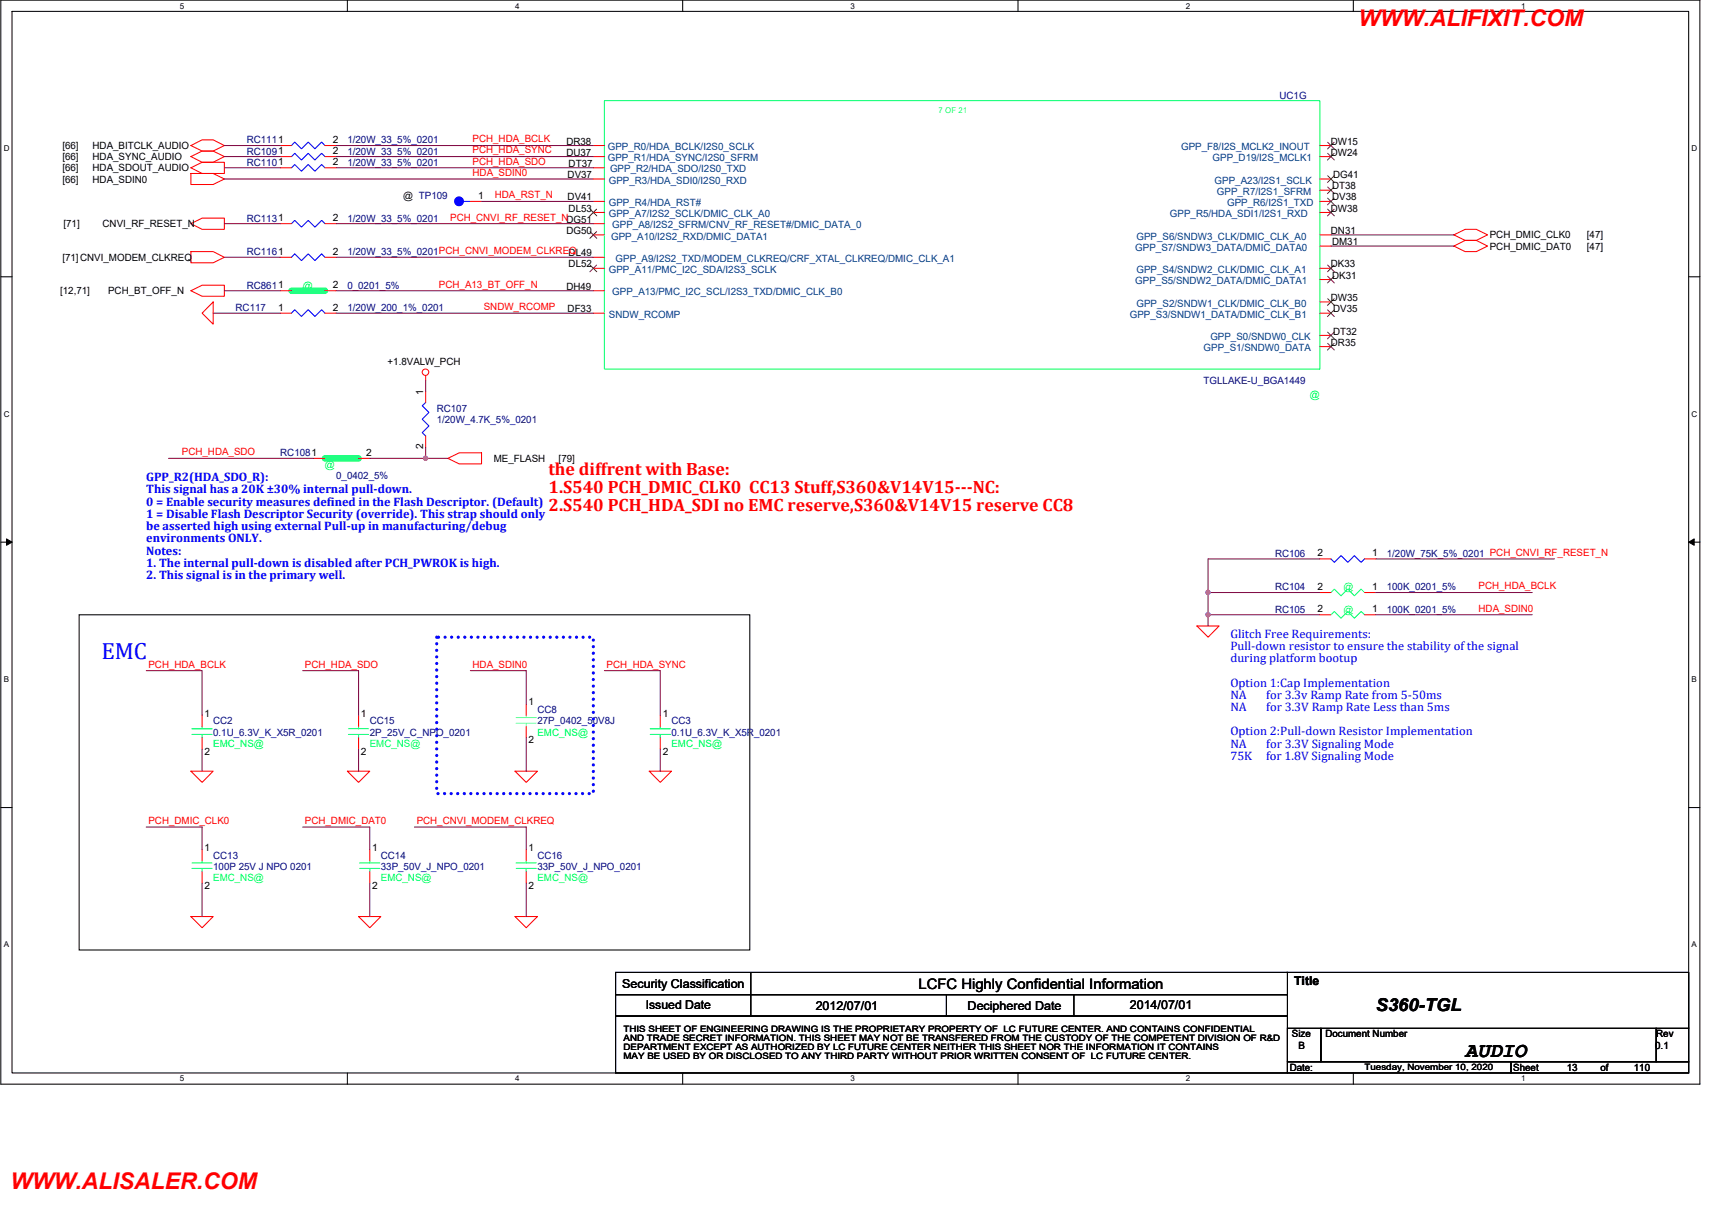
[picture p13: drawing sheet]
<svg xmlns="http://www.w3.org/2000/svg" width="420mm" height="297mm" viewBox="0 0 420 297" stroke-linecap="round" stroke-linejoin="round" font-family="sans-serif">
<defs><g id="words">
<text font-size="5.8" fill="#00f" x="24.9" y="161.9">EMC</text>
<g font-size="5.6" fill="#f00">
<text x="333.4" y="6.4">WWW.ALIFIXIT.COM</text>
<text x="2.5" y="291.9">WWW.ALISALER.COM</text>
</g>
<text font-size="5.2" x="359.6" y="259.6">AUDIO</text>
<g font-size="4.4" fill="#f00">
<text x="134.6" y="116.7">the diffrent with Base:</text>
<text x="134.6" y="121">1.S540 PCH_DMIC_CLK0 CC13 Stuff,S360&amp;V14V15---NC:</text>
<text x="134.6" y="125.4">2.S540 PCH_HDA_SDI no EMC reserve,S360&amp;V14V15 reserve CC8</text>
</g>
<text font-size="4.4" x="337.6" y="248.2">S360-TGL</text>
<text font-size="3.6" x="225.4" y="242.7">LCFC Highly Confidential Information</text>
<g font-size="3" fill="#00f">
<text x="35.9" y="118.1">GPP_R2(HDA_SDO_R):</text>
<text x="35.9" y="121.1">This signal has a 20K ±30% internal pull-down.</text>
<text x="35.9" y="124.1">0 = Enable security measures defined in the Flash Descriptor. (Default)</text>
<text x="35.9" y="127.1">1 = Disable Flash Descriptor Security (override). This strap should only</text>
<text x="35.9" y="130.1">be asserted high using external Pull-up in manufacturing/debug</text>
<text x="35.9" y="133.1">environments ONLY.</text>
<text x="35.9" y="136.1">Notes:</text>
<text x="35.9" y="139.1">1. The internal pull-down is disabled after PCH_PWROK is high.</text>
<text x="35.9" y="142.2">2. This signal is in the primary well.</text>
<text x="302" y="156.5">Glitch Free Requirements:</text>
<text x="302" y="159.5">Pull-down resistor to ensure the stability of the signal</text>
<text x="302" y="162.5">during platform bootup</text>
<text x="302" y="168.5">Option 1:Cap Implementation</text>
<text x="302" y="171.5">NA</text>
<text x="310.8" y="171.5">for 3.3v Ramp Rate from 5-50ms</text>
<text x="302" y="174.5">NA</text>
<text x="310.8" y="174.5">for 3.3V Ramp Rate Less than 5ms</text>
<text x="302" y="180.6">Option 2:Pull-down Resistor Implementation</text>
<text x="302" y="183.6">NA</text>
<text x="310.8" y="183.6">for 3.3V Signaling Mode</text>
<text x="302" y="186.6">75K</text>
<text x="310.7" y="186.6">for 1.8V Signaling Mode</text>
</g>
<g font-size="3">
<text x="152.7" y="242.5">Security Classification</text>
<text x="317.6" y="241.7">Title</text>
<text x="158.5" y="247.7">Issued Date</text>
<text x="200.2" y="248">2012/07/01</text>
<text x="237.5" y="248">Deciphered Date</text>
<text x="277.3" y="247.7">2014/07/01</text>
</g>
<g font-size="2.5" fill="#000080">
<text x="314" y="24.3">UC1G</text>
<text x="60.6" y="35.2">RC1111</text>
<text x="85.2" y="35.2">1/20W_33_5%_0201</text>
<text x="60.6" y="38">RC1091</text>
<text x="60.6" y="40.7">RC1101</text>
<text x="85.2" y="38">1/20W_33_5%_0201</text>
<text x="85.2" y="40.7">1/20W_33_5%_0201</text>
<text x="60.6" y="54.4">RC1131</text>
<text x="85.2" y="54.4">1/20W_33_5%_0201</text>
<text x="60.6" y="62.7">RC1161</text>
<text x="85.2" y="62.7">1/20W_33_5%_0201PCH_CNVI_MODEM_CLKREQ</text>
<text x="60.6" y="70.9">RC8611</text>
<text x="85.2" y="70.9">0_0201_5%</text>
<text x="57.8" y="76.4">RC117</text>
<text x="85.2" y="76.4">1/20W_200_1%_0201</text>
<text x="295.4" y="94.2">TGLLAKE-U_BGA1449</text>
<text x="107.2" y="101">RC107</text>
<text x="107.2" y="103.8">1/20W_4.7K_5%_0201</text>
<text x="68.8" y="112">RC1081</text>
<text x="82.5" y="117.5">0_0402_5%</text>
<text x="312.9" y="136.7">RC106</text>
<text x="340.3" y="136.7">1/20W_75K_5%_0201 PCH_CNVI_RF_RESET_N</text>
<text x="312.9" y="144.9">RC104</text>
<text x="340.3" y="144.9">100K_0201_5%</text>
<text x="312.9" y="150.4">RC105</text>
<text x="340.3" y="150.4">100K_0201_5%</text>
<text x="52.3" y="177.8">CC2</text>
<text x="90.8" y="177.8">CC15</text>
<text x="131.9" y="175.1">CC8</text>
<text x="131.9" y="177.8">27P_0402_50V8J</text>
<text x="164.8" y="177.8">CC3</text>
<text x="52.3" y="180.6">0.1U_6.3V_K_X5R_0201</text>
<text x="90.8" y="180.6">2P_25V_C_NPO_0201</text>
<text x="164.8" y="180.6">0.1U_6.3V_K_X5R_0201</text>
<text x="52.3" y="210.8">CC13</text>
<text x="52.3" y="213.5">100P 25V J NPO 0201</text>
<text x="93.5" y="210.8">CC14</text>
<text x="93.5" y="213.5">33P_50V_J_NPO_0201</text>
<text x="131.9" y="210.8">CC16</text>
<text x="131.9" y="213.5">33P_50V_J_NPO_0201</text>
</g>
<g font-size="2.5">
<text x="81.6" y="35.1">2</text>
<text x="139" y="35.5">DR38</text>
<text x="326.6" y="35.5">DW15</text>
<text x="15.3" y="36.6">[66]</text>
<text x="15.3" y="39.3">[66]</text>
<text x="22.7" y="36.6">HDA_BITCLK_AUDIO</text>
<text x="22.7" y="39.3">HDA_SYNC_AUDIO</text>
<text x="81.6" y="37.8">2</text>
<text x="81.6" y="40.6">2</text>
<text x="139" y="38.2">DU37</text>
<text x="139.6" y="41">DT37</text>
<text x="326.6" y="38.2">DW24</text>
<text x="15.3" y="42.1">[66]</text>
<text x="15.3" y="44.8">[66]</text>
<text x="22.7" y="42.1">HDA_SDOUT_AUDIO</text>
<text x="22.7" y="44.8">HDA_SDIN0</text>
<text x="139.3" y="43.7">DV37</text>
<text x="326.9" y="46.4">DT38</text>
<text x="327.2" y="43.7">DG41</text>
<text x="99" y="48.9">@ TP109</text>
<text x="117.3" y="48.9">1</text>
<text x="139.3" y="49.2">DV41</text>
<text x="139.6" y="51.9">DL53</text>
<text x="326.6" y="51.9">DW38</text>
<text x="326.9" y="49.2">DV38</text>
<text x="15.6" y="55.8">[71]</text>
<text x="25.2" y="55.8">CNVI_RF_RESET_N</text>
<text x="81.6" y="54.3">2</text>
<text x="139" y="57.4">DG50</text>
<text x="326.6" y="57.4">DN31</text>
<text x="365.6" y="58.5">PCH_DMIC_CLK0</text>
<text x="389.5" y="58.5">[47]</text>
<text x="15.3" y="64">[71]CNVI_MODEM_CLKREQ</text>
<text x="81.6" y="62.6">2</text>
<text x="139.6" y="65.7">DL52</text>
<text x="139.6" y="62.9">DL49</text>
<text x="326.6" y="65.7">DK33</text>
<text x="326.9" y="60.2">DM31</text>
<text x="365.6" y="61.3">PCH_DMIC_DAT0</text>
<text x="389.5" y="61.3">[47]</text>
<text x="81.6" y="70.8">2</text>
<text x="139" y="71.2">DH49</text>
<text x="326.9" y="68.4">DK31</text>
<text x="14.8" y="72.3">[12,71]</text>
<text x="26.5" y="72.3">PCH_BT_OFF_N</text>
<text x="68.3" y="76.3">1</text>
<text x="81.6" y="76.3">2</text>
<text x="139.3" y="76.6">DF33</text>
<text x="326.6" y="73.9">DW35</text>
<text x="327.2" y="76.6">DV35</text>
<text x="327.2" y="82.1">DT32</text>
<text x="95.1" y="89.5">+1.8VALW_PCH</text>
<text x="326.6" y="84.9">DR35</text>
<text x="103.9" y="96.9" transform="rotate(-90 103.9 96.9)">1</text>
<text x="89.9" y="111.9">2</text>
<text x="103.9" y="110.3" transform="rotate(-90 103.9 110.3)">2</text>
<text x="121.2" y="113.4">ME_FLASH</text>
<text x="137.1" y="113.4">[79]</text>
<text x="323.4" y="136.6">2</text>
<text x="336.8" y="136.6">1</text>
<text x="323.4" y="144.9">2</text>
<text x="336.8" y="144.9">1</text>
<text x="323.4" y="150.3">2</text>
<text x="336.8" y="150.3">1</text>
<text x="129.7" y="173.1">1</text>
<text x="50.2" y="175.9">1</text>
<text x="88.6" y="175.9">1</text>
<text x="162.6" y="175.9">1</text>
<text x="50.2" y="185.3">2</text>
<text x="88.6" y="185.3">2</text>
<text x="129.7" y="182.5">2</text>
<text x="162.6" y="185.3">2</text>
<text x="50.2" y="208.8">1</text>
<text x="91.3" y="208.8">1</text>
<text x="129.7" y="208.8">1</text>
<text x="50.2" y="218.2">2</text>
<text x="91.3" y="218.2">2</text>
<text x="129.7" y="218.2">2</text>
<text x="317.1" y="254.7">Size</text>
<text x="318.7" y="257.4">B</text>
<text x="325.3" y="254.7">Document Number</text>
<text x="406.2" y="257.4">0.1</text>
<text x="406.5" y="254.7">Rev</text>
<text x="316.5" y="262.9">Date:</text>
<text x="371.4" y="262.9">Sheet</text>
<text x="384.5" y="262.9">13</text>
<text x="392.8" y="262.9">of</text>
<text x="401" y="262.9">110</text>
</g>
<g font-size="2.5" fill="#f00">
<text x="116" y="35">PCH_HDA_BCLK</text>
<text x="116" y="37.7">PCH_HDA_SYNC</text>
<text x="116" y="40.4">PCH_HDA_SDO</text>
<text x="116" y="43.2">HDA_SDIN0</text>
<text x="121.4" y="48.7">HDA_RST_N</text>
<text x="110.5" y="54.1">PCH_CNVI_RF_RESET_NDG51</text>
<text x="107.7" y="70.6">PCH_A13_BT_OFF_N</text>
<text x="118.7" y="76.1">SNDW_RCOMP</text>
<text x="44.7" y="111.8">PCH_HDA_SDO</text>
<text x="362.9" y="144.7">PCH_HDA_BCLK</text>
<text x="362.9" y="150.2">HDA_SDIN0</text>
<text x="36.4" y="163.9">PCH_HDA_BCLK</text>
<text x="74.8" y="163.9">PCH_HDA_SDO</text>
<text x="116" y="163.9">HDA_SDIN0</text>
<text x="148.9" y="163.9">PCH_HDA_SYNC</text>
<text x="36.4" y="202.3">PCH_DMIC_CLK0</text>
<text x="74.8" y="202.3">PCH_DMIC_DAT0</text>
<text x="102.3" y="202.3">PCH_CNVI_MODEM_CLKREQ</text>
</g>
<g font-size="2.5" fill="#004080">
<text x="149.2" y="39.6">GPP_R1/HDA_SYNC/I2S0_SFRM</text>
<text x="149.2" y="36.9">GPP_R0/HDA_BCLK/I2S0_SCLK</text>
<text x="289.9" y="36.9">GPP_F8/I2S_MCLK2_INOUT</text>
<text x="297.6" y="39.6">GPP_D19/I2S_MCLK1</text>
<text x="149.4" y="45.1">GPP_R3/HDA_SDI0/I2S0_RXD</text>
<text x="149.7" y="42.3">GPP_R2/HDA_SDO/I2S0_TXD</text>
<text x="298.1" y="45.1">GPP_A23/I2S1_SCLK</text>
<text x="298.7" y="47.8">GPP_R7/I2S1_SFRM</text>
<text x="149.4" y="50.6">GPP_R4/HDA_RST#</text>
<text x="149.4" y="53.3">GPP_A7/I2S2_SCLK/DMIC_CLK_A0</text>
<text x="287.1" y="53.3">GPP_R5/HDA_SDI1/I2S1_RXD</text>
<text x="301.1" y="50.6">GPP_R6/I2S1_TXD</text>
<text x="150" y="58.8">GPP_A10/I2S2_RXD/DMIC_DATA1</text>
<text x="150.3" y="56">GPP_A8/I2S2_SFRM/CNV_RF_RESET#/DMIC_DATA_0</text>
<text x="278.9" y="58.8">GPP_S6/SNDW3_CLK/DMIC_CLK_A0</text>
<text x="151.1" y="64.3">GPP_A9/I2S2_TXD/MODEM_CLKREQ/CRF_XTAL_CLKREQ/DMIC_CLK_A1</text>
<text x="278.6" y="61.6">GPP_S7/SNDW3_DATA/DMIC_DATA0</text>
<text x="149.4" y="67">GPP_A11/PMC_I2C_SDA/I2S3_SCLK</text>
<text x="278.6" y="69.8">GPP_S5/SNDW2_DATA/DMIC_DATA1</text>
<text x="278.9" y="67">GPP_S4/SNDW2_CLK/DMIC_CLK_A1</text>
<text x="150.3" y="72.5">GPP_A13/PMC_I2C_SCL/I2S3_TXD/DMIC_CLK_B0</text>
<text x="278.9" y="75.3">GPP_S2/SNDW1_CLK/DMIC_CLK_B0</text>
<text x="149.4" y="78">SNDW_RCOMP</text>
<text x="277.3" y="78">GPP_S3/SNDW1_DATA/DMIC_CLK_B1</text>
<text x="297" y="83.5">GPP_S0/SNDW0_CLK</text>
<text x="295.4" y="86.2">GPP_S1/SNDW0_DATA</text>
</g>
<g font-size="2.5" fill="#0f0">
<text x="74.3" y="70.9">@</text>
<text x="321.4" y="97.7">@</text>
<text x="79.7" y="114.8">@</text>
<text x="52.3" y="183.3">EMC_NS@</text>
<text x="131.9" y="180.6">EMC_NS@</text>
<text x="164.8" y="183.3">EMC_NS@</text>
</g>
<g font-size="2.5" fill="#00ff40">
<text x="329.7" y="144.9">@</text>
<text x="329.7" y="150.4">@</text>
<text x="90.8" y="183.3">EMC_NS@</text>
<text x="52.3" y="216.3">EMC_NS@</text>
<text x="93.5" y="216.3">EMC_NS@</text>
<text x="131.9" y="216.3">EMC_NS@</text>
</g>
<g font-size="2.2">
<text x="153" y="253.3">THIS SHEET OF ENGINEERING DRAWING IS THE PROPRIETARY PROPERTY OF LC FUTURE CENTER. AND CONTAINS CONFIDENTIAL</text>
<text x="153" y="255.6">AND TRADE SECRET INFORMATION. THIS SHEET MAY NOT BE TRANSFERED FROM THE CUSTODY OF THE COMPETENT DIVISION OF R&amp;D</text>
<text x="153" y="257.8">DEPARTMENT EXCEPT AS AUTHORIZED BY LC FUTURE CENTER NEITHER THIS SHEET NOR THE INFORMATION IT CONTAINS</text>
<text x="153" y="260.1">MAY BE USED BY OR DISCLOSED TO ANY THIRD PARTY WITHOUT PRIOR WRITTEN CONSENT OF LC FUTURE CENTER.</text>
<text x="334.9" y="262.6">Tuesday, November 10, 2020</text>
</g>
<g font-size="2">
<text x="44.1" y="2.1">5</text>
<text x="126.4" y="2.1">4</text>
<text x="208.7" y="2.1">3</text>
<text x="291" y="2.1">2</text>
<text x="373.3" y="2.1">1</text>
<text x=".9" y="37.1">D</text>
<text x="415.2" y="37.1">D</text>
<text x=".9" y="102.3">C</text>
<text x="415.2" y="102.3">C</text>
<text x=".9" y="167.4">B</text>
<text x="415.2" y="167.4">B</text>
<text x=".9" y="232.6">A</text>
<text x="415.2" y="232.6">A</text>
<text x="44.1" y="265.5">5</text>
<text x="126.4" y="265.5">4</text>
<text x="208.7" y="265.5">3</text>
<text x="291" y="265.5">2</text>
<text x="373.3" y="265.5">1</text>
</g>
<text font-size="1.9" fill="#00ff80" x="230.4" y="27.8">7 OF 21</text>
</g></defs>
<path d="M.2 0h417v266.1h-417zM3 2.8h411.4v260.6h-411.4z" fill="none" stroke="#000" stroke-width=".25"/>
<g fill="#fff">
<path d="M44.1 .3h1.1v2.2h-1.1z"/>
<path d="M44.1 263.7h1.1v2.2h-1.1z"/>
</g>
<path d="M85.2 0v2.8M85.2 263.4v2.7" fill="none" stroke="#000" stroke-width=".25"/>
<g fill="#fff">
<path d="M126.4 .3h1.1v2.2h-1.1z"/>
<path d="M126.4 263.7h1.1v2.2h-1.1z"/>
</g>
<path d="M167.5 0v2.8M167.5 263.4v2.7" fill="none" stroke="#000" stroke-width=".25"/>
<g fill="#fff">
<path d="M208.7 .3h1.1v2.2h-1.1z"/>
<path d="M208.7 263.7h1.1v2.2h-1.1z"/>
</g>
<path d="M249.8 0v2.8M249.8 263.4v2.7" fill="none" stroke="#000" stroke-width=".25"/>
<g fill="#fff">
<path d="M291 .3h1.1v2.2h-1.1z"/>
<path d="M291 263.7h1.1v2.2h-1.1z"/>
</g>
<path d="M332.1 0v2.8M332.1 263.4v2.7" fill="none" stroke="#000" stroke-width=".25"/>
<g fill="#fff">
<path d="M373.3 .3h1.1v2.2h-1.1z"/>
<path d="M373.3 263.7h1.1v2.2h-1.1z"/>
<path d="M.9 35.3h1.4v2.2h-1.4z"/>
<path d="M415.2 35.3h1.3v2.2h-1.3z"/>
<path d="M.9 100.5h1.4v2.2h-1.4z"/>
<path d="M415.2 100.5h1.3v2.2h-1.3z"/>
</g>
<path d="M.2 67.9h2.8M414.4 67.9h2.8" fill="none" stroke="#000" stroke-width=".25"/>
<g fill="#fff">
<path d="M.9 165.7h1.3v2.2h-1.3z"/>
<path d="M415.2 165.7h1.3v2.2h-1.3z"/>
</g>
<path d="M.2 133.1h2.8M1.6 132.3l1.4 .8-1.4 .8zM414.4 133.1h2.8M414.4 133.1l1.4-.8v1.6z" fill="none" stroke="#000" stroke-width=".25"/>
<path d="M1.6 132.3l1.4 .8-1.4 .8zM414.4 133.1l1.4-.8v1.6z" fill="#000"/>
<g fill="#fff">
<path d="M.9 230.8h1.3v2.2h-1.3z"/>
<path d="M415.2 230.8h1.3v2.2h-1.3z"/>
</g>
<g fill="none" stroke="#000" stroke-width=".25">
<path d="M19.4 150.9h164.6v82.3h-164.6zM.2 198.2h2.8M414.4 198.2h2.8M151.1 238.7h164.9v5.5h-164.9zM184.3 238.7v10.7M315.7 238.7h98.7v13.7M151.1 244.2h164.9v5.2h-164.9zM151.1 249.4h164.9v14h-164.9zM232.3 244.2v5.2M263.6 244.2v5.2M316 252.4h8.2v8.2h-8.2zM324.2 252.4h82.3v8.2h-82.3z"/>
<path d="M406.5 252.4h7.9v8.2h-7.9zM316 260.6h54.8v2.8h-54.8zM370.8 260.6h43.6v2.8h-43.6z"/>
</g>
<path d="M107.2 156.4h38.4v38.4h-38.4z" fill="none" stroke="#00f" stroke-width=".8" stroke-dasharray="0 1.6"/>
<g fill="none" stroke="#f00" stroke-width=".25">
<path d="M46.9 35.7l2.7-1.4h2.7l2.8 1.4-2.8 1.4h-2.7zM46.9 38.4l2.7-1.3h2.7l2.8 1.3-2.8 1.4h-2.7zM68.8 35.7h2.7M68.8 38.4h2.7M79.7 35.7h2.8M79.7 38.4h2.8M46.9 41.2l2.7-1.4h5.5v2.8h-5.5zM46.9 42.6h5.4l2.8 1.3-2.8 1.4h-5.4zM46.9 54.9l2.7-1.3h5.5v2.7h-5.5zM68.8 54.9h2.7M79.7 54.9h2.8M356.8 57.7l2.8-1.4h2.7l2.8 1.4-2.8 1.3h-2.7z"/>
<path d="M46.9 61.8h5.4l2.8 1.4-2.8 1.3h-5.4zM46.9 71.4l2.7-1.4h5.5v2.7h-5.5zM52.3 74.1v5.5l-2.7-2.7zM68.8 71.4h2.7M68.8 63.2h2.7M79.7 71.4h2.8M79.7 63.2h2.8M356.8 60.4l2.8-1.4h2.7l2.8 1.4-2.8 1.4h-2.7zM104.5 92.2v1.1M77 112.5h2.7M88 112.5h2.8M109.9 112.5l2.8-1.3h5.5v2.7h-5.5z"/>
<path d="M323.9 137.2h2.7M334.9 137.2h2.7M293.7 153.7h5.5l-2.7 2.7zM323.9 150.9h2.7M323.9 145.5h2.7M334.9 150.9h2.7M334.9 145.5h2.7M49.6 175.6v2.8M88 175.6v2.8M162 175.6v2.8M46.9 189.3h5.4l-2.7 2.8zM49.6 181.1v2.8"/>
<path d="M85.2 189.3h5.6l-2.8 2.8zM88 181.1v2.8M126.4 189.3h5.5l-2.8 2.8zM159.3 189.3h5.5l-2.8 2.8zM162 181.1v2.8M49.6 208.5v2.8M49.6 214v2.7M90.8 208.5v2.8M90.8 214v2.7M46.9 225h5.4l-2.7 2.8zM88 225h5.5l-2.7 2.8zM126.4 225h5.5l-2.8 2.8z"/>
<circle cx="104.4" cy="91.4" r=".8"/>
</g>
<path d="M71.5 71.4h8.2M79.7 112.5h8.3" fill="none" stroke="#00ff80" stroke-width="1.6"/>
<path d="M47.1 178.9h5M49.6 178.4v.5M159.6 178.9h4.9M162 178.4v.5M47.1 180.3h5M49.6 180.3v.8M159.6 180.3h4.9M162 180.3v.8" fill="none" stroke="#00ff40" stroke-width=".25"/>
<g fill="none" stroke="#00ff80" stroke-width=".25">
<path d="M326.6 150.9l.9-.8 1.6 1.7 1.7-1.7 1.6 1.7 1.6-1.7 .9 .8M326.6 145.5l.9-.9 1.6 1.7 1.7-1.7 1.6 1.7 1.6-1.7 .9 .9M85.5 178.9h5M88 178.4v.5M85.5 180.3h5M88 180.3v.8M47.1 213.2h5M47.1 211.8h5M49.6 211.3v.5M49.6 213.2v.8M88.3 213.2h4.9M88.3 211.8h4.9"/>
<path d="M90.8 211.3v.5M90.8 213.2v.8"/>
</g>
<path d="M71.5 35.7l.8-.8 1.7 1.6 1.6-1.6 1.7 1.6 1.6-1.6 .8 .8M71.5 38.4l.8-.8 1.7 1.7 1.6-1.7 1.7 1.7 1.6-1.7 .8 .8M71.5 54.9l.8-.8 1.7 1.7 1.6-1.7 1.7 1.7 1.6-1.7 .8 .8M71.5 63.2l.8-.9 1.7 1.7 1.6-1.7 1.7 1.7 1.6-1.7 .8 .9M326.6 137.2l.9 .8 1.6-1.6 1.7 1.6 1.6-1.6 1.6 1.6 .9-.8" fill="none" stroke="#00f" stroke-width=".25"/>
<circle cx="112.7" cy="49.4" r="1.08" fill="#00f"/>
<g fill="none" stroke="#00f" stroke-width=".25">
<path d="M71.5 41.2l.8-.8 1.7 1.6 1.6-1.6 1.7 1.6 1.6-1.6 .8 .8M113.8 49.4h1.6M71.5 76.9l.8-.9 1.7 1.7 1.6-1.7 1.7 1.7 1.6-1.7 .8 .9M104.5 98.8l-.9 .8 1.7 1.7-1.7 1.6 1.7 1.7-1.7 1.6 .9 .8"/>
<circle cx="112.7" cy="49.4" r="1.08"/>
</g>
<g fill="none" stroke="#f00" stroke-width=".25">
<path d="M145.6 38.4h2.7M145.6 35.7h2.7M323.9 38.4h2.7M323.9 35.7h2.7M68.8 41.2h2.7M79.7 41.2h2.8M115.4 49.4h2.8M145.6 57.7h2.7M145.6 54.9h2.7M145.6 49.4h2.7M145.6 43.9h2.7M145.6 52.2h2.7"/>
<path d="M145.6 41.2h2.7M323.9 43.9h2.7M323.9 57.7h2.7M323.9 52.2h2.7M323.9 46.7h2.7M323.9 49.4h2.7M68.8 76.9h2.7M79.7 76.9h2.8M145.6 76.9h2.7M145.6 71.4h2.7M145.6 65.9h2.7M145.6 63.2h2.7"/>
<path d="M323.9 68.6h2.7M323.9 65.9h2.7M323.9 74.1h2.7M323.9 60.4h2.7M323.9 76.9h2.7M104.5 96.1v2.7M323.9 82.3h2.7M323.9 85.1h2.7M104.5 107v2.8M129.1 172.9v2.7M129.1 178.4v2.7M129.1 208.5v2.8"/>
<path d="M129.1 214v2.7"/>
</g>
<path d="M148.3 24.7h175.6v65.9h-175.6zM126.6 213.2h5M126.6 211.8h5M129.1 211.3v.5M129.1 213.2v.8" fill="none" stroke="#00ff80" stroke-width=".25"/>
<path d="M126.6 177.5h5M126.6 176.1h5M129.1 175.6v.5M129.1 177.5v.9" fill="none" stroke="#80ff80" stroke-width=".25"/>
<g fill="none" stroke="#804000" stroke-width=".25">
<path d="M325.8 37.6l1.7 1.7M325.8 34.9l1.7 1.7M327.4 37.6l-1.6 1.7M327.4 34.9l-1.6 1.7M144.8 56.9l1.7 1.6M144.8 51.4l1.7 1.6M146.4 56.9l-1.6 1.6M146.4 51.4l-1.6 1.6M325.8 43.1l1.7 1.7M325.8 51.4l1.7 1.6M325.8 45.9l1.7 1.6M325.8 48.6l1.7 1.7"/>
<path d="M327.4 43.1l-1.6 1.7M327.4 51.4l-1.6 1.6M327.4 45.9l-1.6 1.6M327.4 48.6l-1.6 1.7M144.8 65.1l1.7 1.6M146.4 65.1l-1.6 1.6M325.8 67.8l1.7 1.7M325.8 65.1l1.7 1.6M325.8 73.3l1.7 1.7M325.8 76.1l1.7 1.6M327.4 67.8l-1.6 1.7M327.4 65.1l-1.6 1.6"/>
<path d="M327.4 73.3l-1.6 1.7M327.4 76.1l-1.6 1.6M325.8 81.5l1.7 1.7M325.8 84.3l1.7 1.6M327.4 81.5l-1.6 1.7M327.4 84.3l-1.6 1.6"/>
</g>
<g fill="none" stroke="#800040" stroke-width=".25">
<path d="M55.1 35.7h13.7M55.1 38.4h13.7M82.5 35.7h63.1M82.5 38.4h63.1M55.1 41.2h13.7M55.1 54.9h13.7M55.1 43.9h90.5M82.5 41.2h63.1M82.5 54.9h63.1M326.6 57.7h30.2M52.3 76.9h16.5M55.1 63.2h13.7"/>
<path d="M82.5 63.2h63.1M82.5 76.9h63.1M326.6 60.4h30.2M104.5 93.3v2.8M41.3 112.5h35.7M90.8 112.5h13.7M104.5 109.8v2.7M104.5 112.5h5.4"/>
</g>
<circle cx="104.4" cy="112.5" r=".54" fill="#f0f"/>
<circle cx="104.4" cy="112.5" r=".54" fill="none" stroke="#f0f" stroke-width=".25"/>
<g fill="none" stroke="#800040" stroke-width=".25">
<path d="M323.9 137.2h-27.4v8.3h27.4M337.6 137.2h43.9M35.9 164.6h13.7v11M74.3 164.6h13.7v11M115.4 164.6h13.7v8.3M148.3 164.6h13.7v11M49.6 183.9v5.4M88 183.9v5.4M129.1 181.1v8.2M162 183.9v5.4M35.9 203h13.7v5.5M49.6 216.7v8.3"/>
<path d="M74.3 203h16.5v5.5M90.8 216.7v8.3M101.7 203h27.4v5.5M129.1 216.7v8.3"/>
</g>
<circle cx="296.5" cy="145.4" r=".54" fill="#f0f"/>
<circle cx="296.5" cy="145.4" r=".54" fill="none" stroke="#f0f" stroke-width=".25"/>
<path d="M296.5 145.5v5.4h27.4" fill="none" stroke="#800040" stroke-width=".25"/>
<circle cx="296.5" cy="150.9" r=".54" fill="#f0f"/>
<circle cx="296.5" cy="150.9" r=".54" fill="none" stroke="#f0f" stroke-width=".25"/>
<path d="M118.2 49.4h27.4M55.1 71.4h13.7M82.5 71.4h63.1M296.5 150.9v2.8M337.6 145.5h38.4M337.6 150.9h38.4" fill="none" stroke="#800040" stroke-width=".25"/>
<circle cx="104.4" cy="112.5" r=".54" fill="#f0f"/>
<circle cx="104.4" cy="112.5" r=".54" fill="none" stroke="#f0f" stroke-width=".25"/>
<circle cx="296.5" cy="145.4" r=".54" fill="#f0f"/>
<circle cx="296.5" cy="145.4" r=".54" fill="none" stroke="#f0f" stroke-width=".25"/>
<circle cx="296.5" cy="150.9" r=".54" fill="#f0f"/>
<circle cx="296.5" cy="150.9" r=".54" fill="none" stroke="#f0f" stroke-width=".25"/>
<use href="#words"/>
</svg>
